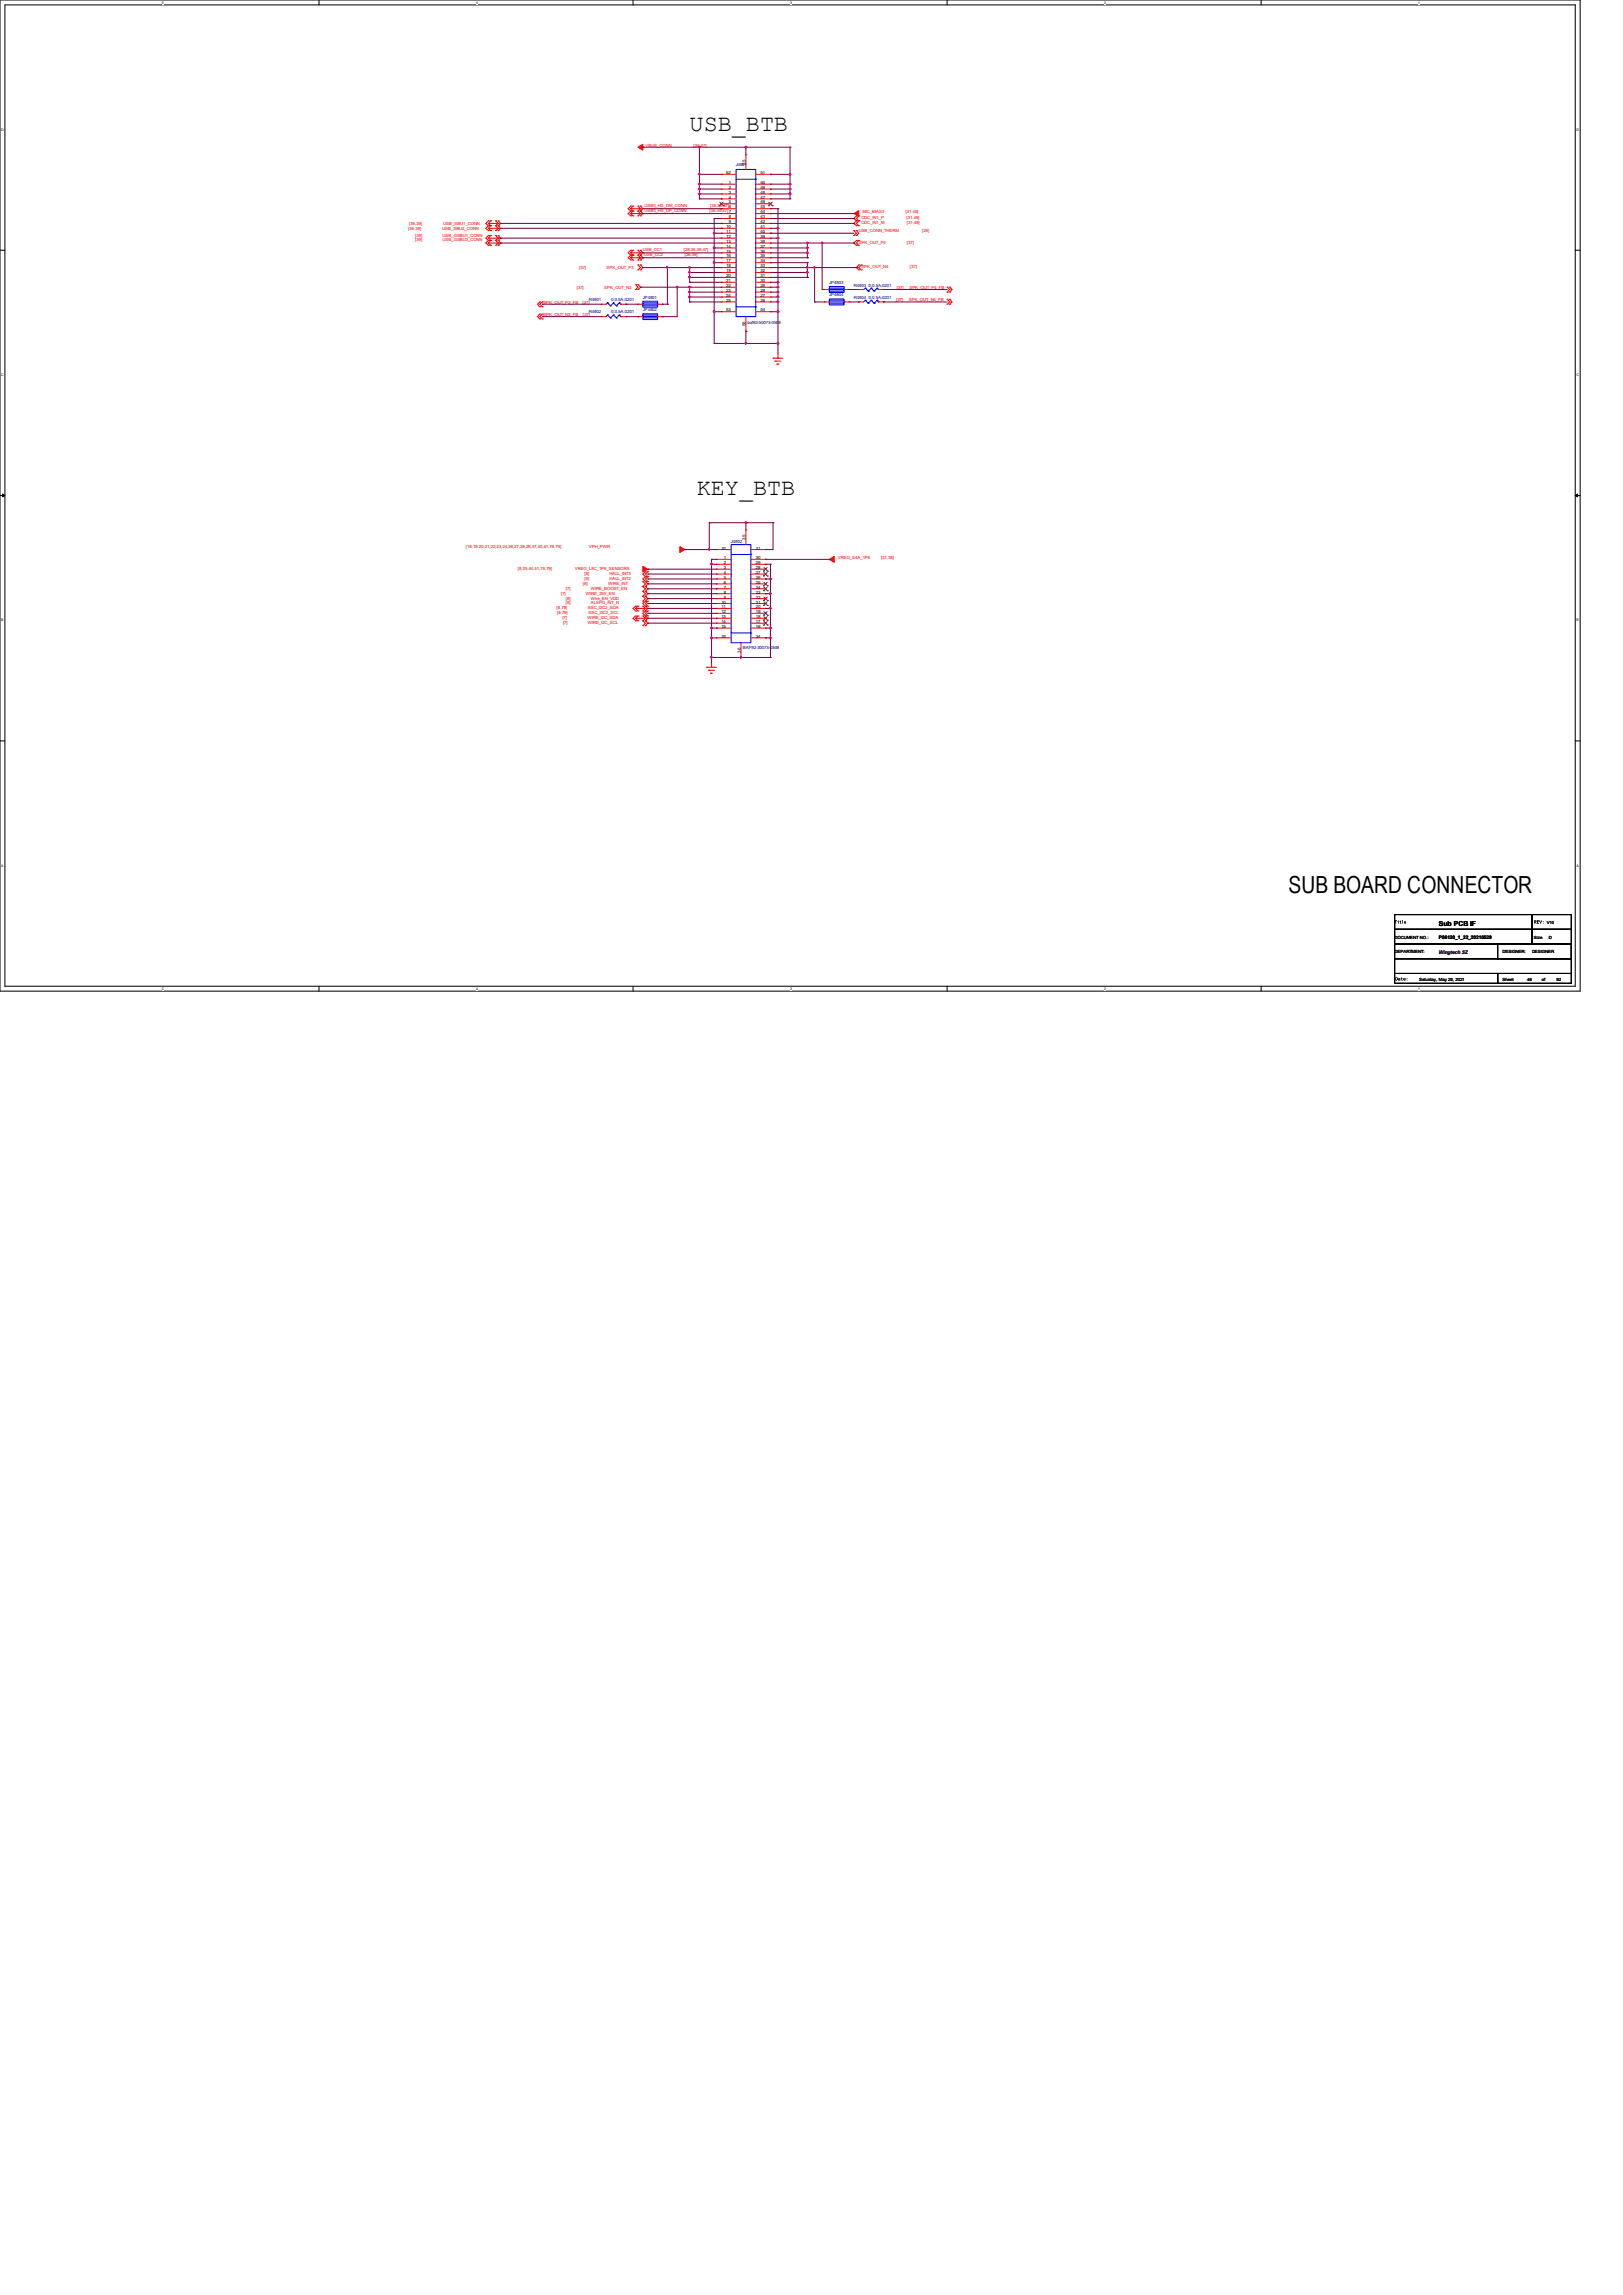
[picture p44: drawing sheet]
<svg xmlns="http://www.w3.org/2000/svg" width="210mm" height="297mm" viewBox="0 0 210 297" stroke-linecap="round" stroke-linejoin="round" font-family="sans-serif">
<defs><g id="words">
<g font-size="3">
<text x="89.2" y="17">USB_BTB</text>
<text x="90.2" y="64">KEY_BTB</text>
<text x="166.8" y="115.6">SUB BOARD CONNECTOR</text>
</g>
<text font-size=".9" x="186.2" y="119.8">Sub PCB IF</text>
<g font-size=".6" fill="#f00">
<text x="83.5" y="19">VBUS_CONN</text>
<text x="89.7" y="19">[36,47]</text>
<text x="52.8" y="29.8">[36,39]</text>
<text x="53" y="29.1">[36,39]</text>
<text x="57.2" y="29.8">USB_SBU2_CONN</text>
<text x="57.4" y="29.1">USB_SBU1_CONN</text>
<text x="83.4" y="27.5">USB0_HS_DP_CONN</text>
<text x="83.4" y="26.8">USB0_HS_DM_CONN</text>
<text x="91.8" y="27.5">[36,39,47]7</text>
<text x="91.9" y="26.8">[36,39,47]6</text>
<text x="111.1" y="30">USB_CONN_THERM</text>
<text x="111.5" y="28.4">CDC_IN1_P</text>
<text x="111.5" y="29">CDC_IN1_M</text>
<text x="111.6" y="27.6">MIC_BIAS3</text>
<text x="117.2" y="27.6">[31,48]</text>
<text x="117.3" y="28.4">[31,48]</text>
<text x="117.3" y="29">[31,48]</text>
<text x="119.3" y="30">[28]</text>
<text x="53.7" y="30.6">[39]</text>
<text x="53.7" y="31.2">[39]</text>
<text x="57.3" y="30.6">USB_GSBU1_CONN</text>
<text x="57.3" y="31.2">USB_GSBU2_CONN</text>
<text x="74.9" y="34.8">[37]</text>
<text x="78.5" y="34.8">SPK_OUT_P3</text>
<text x="83.2" y="32.5">USB_CC1</text>
<text x="83.3" y="33.1">USB_CC2</text>
<text x="88.5" y="32.5">[28,36,39,47]</text>
<text x="88.6" y="33.1">[28,36]</text>
<text x="111.1" y="31.5">SPK_OUT_P4</text>
<text x="111.5" y="34.7">SPK_OUT_N4</text>
<text x="117.3" y="31.5">[37]</text>
<text x="117.7" y="34.7">[37]</text>
<text x="70.3" y="39.3">SPK_OUT_P3_FB</text>
<text x="70.3" y="40.9">SPK_OUT_N3_FB</text>
<text x="74.6" y="37.4">[37]</text>
<text x="75.4" y="39.3">[37]</text>
<text x="75.4" y="40.9">[37]</text>
<text x="78.2" y="37.4">SPK_OUT_N3</text>
<text x="115.9" y="39">[37]</text>
<text x="116" y="37.4">[37]</text>
<text x="117.6" y="39">SPK_OUT_N4_FB</text>
<text x="117.7" y="37.4">SPK_OUT_P4_FB</text>
<text x="60.3" y="70.9">[18,19,20,21,22,23,24,26,27,28,29,37,40,51,78,79]</text>
<text x="76.2" y="70.9">VPH_PWR</text>
<text x="67" y="73.8">[8,25,44,51,78,79]</text>
<text x="72.6" y="77">[7]</text>
<text x="73.2" y="77.6">[8]</text>
<text x="73.2" y="76.3">[7]</text>
<text x="74.4" y="73.8">VREG_L8C_1P8_SENSORS</text>
<text x="75.4" y="75.7">[8]</text>
<text x="75.6" y="75.1">[8]</text>
<text x="75.6" y="74.4">[8]</text>
<text x="75.8" y="77">WIRE_SW_EN</text>
<text x="76.5" y="77.6">Wire_EN_VDD</text>
<text x="76.5" y="76.3">WIRE_BOOST_EN</text>
<text x="78.7" y="75.7">WIRE_INT</text>
<text x="78.9" y="75.1">HALL_INT2</text>
<text x="78.9" y="74.4">HALL_INT3</text>
<text x="108.4" y="72.3">VREG_S4A_1P8</text>
<text x="114" y="72.3">[31,38]</text>
<text x="72" y="78.9">[8,79]</text>
<text x="72.1" y="79.5">[8,79]</text>
<text x="72.8" y="80.1">[7]</text>
<text x="72.9" y="80.8">[7]</text>
<text x="73.2" y="78.2">[8]</text>
<text x="76" y="80.1">WIRE_I2C_SDA</text>
<text x="76.1" y="80.8">WIRE_I2C_SCL</text>
<text x="76.1" y="78.9">SSC_I2C2_SDA</text>
<text x="76.2" y="79.5">SSC_I2C2_SCL</text>
<text x="76.5" y="78.2">ALSPG_INT_N</text>
</g>
<g font-size=".6">
<text x="94" y="22.5">52</text>
<text x="94.3" y="23.8">1</text>
<text x="96.5" y="21.3" transform="rotate(-90 96.5 21.3)">55</text>
<text x="98.4" y="23.8">50</text>
<text x="98.4" y="22.5">51</text>
<text x="94" y="29.5">10</text>
<text x="94.3" y="24.4">2</text>
<text x="94.3" y="25.1">3</text>
<text x="94.3" y="25.7">4</text>
<text x="94.3" y="26.3">5</text>
<text x="94.3" y="28.2">8</text>
<text x="94.3" y="28.9">9</text>
<text x="98.4" y="29.5">41</text>
<text x="98.4" y="28.9">42</text>
<text x="98.4" y="28.2">43</text>
<text x="98.4" y="27.6">44</text>
<text x="98.4" y="27">45</text>
<text x="98.4" y="26.3">46</text>
<text x="98.4" y="25.7">47</text>
<text x="98.4" y="25.1">48</text>
<text x="98.4" y="24.4">49</text>
<text x="94" y="30.1">11</text>
<text x="94" y="30.8">12</text>
<text x="94" y="31.4">13</text>
<text x="94" y="32">14</text>
<text x="94" y="32.7">15</text>
<text x="94" y="33.3">16</text>
<text x="94" y="34">17</text>
<text x="94" y="34.6">18</text>
<text x="94" y="35.2">19</text>
<text x="94" y="35.9">20</text>
<text x="98.4" y="35.9">31</text>
<text x="98.4" y="35.2">32</text>
<text x="98.4" y="34.6">33</text>
<text x="98.4" y="34">34</text>
<text x="98.4" y="33.3">35</text>
<text x="98.4" y="32.7">36</text>
<text x="98.4" y="32">37</text>
<text x="98.4" y="31.4">38</text>
<text x="98.4" y="30.8">39</text>
<text x="98.4" y="30.1">40</text>
<text x="94" y="36.5">21</text>
<text x="94" y="37.1">22</text>
<text x="94" y="37.8">23</text>
<text x="94" y="38.4">24</text>
<text x="94" y="39">25</text>
<text x="94" y="40.3">53</text>
<text x="98.4" y="39">26</text>
<text x="98.4" y="38.4">27</text>
<text x="98.4" y="37.8">28</text>
<text x="98.4" y="37.1">29</text>
<text x="98.4" y="36.5">30</text>
<text x="98.4" y="40.3">54</text>
<text x="96.5" y="42.2" transform="rotate(-90 96.5 42.2)">56</text>
<text x="93.3" y="71.1">32</text>
<text x="96.5" y="69.8" transform="rotate(-90 96.5 69.8)">35</text>
<text x="97.8" y="71.1">31</text>
<text x="93.7" y="72.4">1</text>
<text x="93.7" y="73">2</text>
<text x="93.7" y="73.7">3</text>
<text x="93.7" y="74.3">4</text>
<text x="93.7" y="74.9">5</text>
<text x="93.7" y="75.6">6</text>
<text x="93.7" y="76.2">7</text>
<text x="93.7" y="76.8">8</text>
<text x="93.7" y="77.5">9</text>
<text x="97.8" y="77.5">22</text>
<text x="97.8" y="76.8">23</text>
<text x="97.8" y="76.2">24</text>
<text x="97.8" y="75.6">25</text>
<text x="97.8" y="74.9">26</text>
<text x="97.8" y="74.3">27</text>
<text x="97.8" y="73.7">28</text>
<text x="97.8" y="73">29</text>
<text x="97.8" y="72.4">30</text>
<text x="93.3" y="78.1">10</text>
<text x="93.3" y="78.7">11</text>
<text x="93.3" y="79.4">12</text>
<text x="93.3" y="80">13</text>
<text x="93.3" y="80.6">14</text>
<text x="93.3" y="81.3">15</text>
<text x="93.3" y="82.6">33</text>
<text x="97.8" y="81.3">16</text>
<text x="97.8" y="80.6">17</text>
<text x="97.8" y="80">18</text>
<text x="97.8" y="79.4">19</text>
<text x="97.8" y="78.7">20</text>
<text x="97.8" y="78.1">21</text>
<text x="97.8" y="82.6">34</text>
<text x="95.8" y="84.5" transform="rotate(-90 95.8 84.5)">36</text>
<text x="200.1" y="119.6">V10</text>
<text x="180.5" y="121.5">DOCUMENT NO.:</text>
<text x="180.5" y="123.4">DEPARTMENT:</text>
<text x="186.2" y="121.5">P86120_1_22_20210529</text>
<text x="194.4" y="123.4">DESIGNER:</text>
<text x="198.2" y="123.4">DESIGNER</text>
<text x="198.5" y="121.5">Size</text>
<text x="200.4" y="121.5">D</text>
<text x="183.6" y="126.9">Saturday, May 29, 2021</text>
<text x="194.4" y="126.9">Sheet</text>
<text x="197.6" y="126.9">48</text>
<text x="199.5" y="126.9">of</text>
<text x="201.4" y="126.9">92</text>
</g>
<g font-size=".6" fill="#000080">
<text x="95.2" y="21.5">J4801</text>
<text x="76.2" y="40.6">R4802</text>
<text x="76.2" y="39">R4801</text>
<text x="79.1" y="40.6">0;0.5A;0201</text>
<text x="79.1" y="39">0;0.5A;0201</text>
<text x="83.2" y="38.7">JP4801</text>
<text x="83.2" y="40.3">JP4802</text>
<text x="96.7" y="41.9">baf92-50073-0508</text>
<text x="107.3" y="38.4">JP4804</text>
<text x="107.3" y="36.7">JP4803</text>
<text x="110.5" y="37.1">R4803 0;0.5A;0201</text>
<text x="110.5" y="38.7">R4804 0;0.5A;0201</text>
<text x="94.6" y="70.2">J4802</text>
<text x="96.1" y="84">BAF92-30073-0508</text>
</g>
<text font-size=".6" fill="#400040" x="186.2" y="123.4">Wingtech SZ</text>
<g font-size=".5">
<text x="21" y=".5">5</text>
<text x="61.6" y=".5">4</text>
<text x="102.2" y=".5">3</text>
<text x="142.9" y=".5">2</text>
<text x="183.5" y=".5">1</text>
<text x=".2" y="16.9">D</text>
<text x="204" y="16.9">D</text>
<text x=".2" y="48.6">C</text>
<text x="204" y="48.6">C</text>
<text x=".2" y="80.4">B</text>
<text x="204" y="80.4">B</text>
<text x=".2" y="112.1">A</text>
<text x="204" y="112.1">A</text>
<text x="21" y="128.1">5</text>
<text x="61.6" y="128.1">4</text>
<text x="102.2" y="128.1">3</text>
<text x="142.9" y="128.1">2</text>
<text x="183.5" y="128.1">1</text>
</g>
</g></defs>
<path d="M0 0h204.5v128.3h-204.5zM.6 .6h203.2v127h-203.2z" fill="none" stroke="#000" stroke-width=".13"/>
<g fill="#fff">
<path d="M21 .1h.2v.5h-.2z"/>
<path d="M21 127.7h.2v.5h-.2z"/>
</g>
<path d="M41.3 0v.6M41.3 127.6v.7" fill="none" stroke="#000" stroke-width=".13"/>
<g fill="#fff">
<path d="M61.6 .1h.2v.5h-.2z"/>
<path d="M61.6 127.7h.2v.5h-.2z"/>
</g>
<path d="M81.9 0v.6M81.9 127.6v.7" fill="none" stroke="#000" stroke-width=".13"/>
<g fill="#fff">
<path d="M102.2 .1h.2v.5h-.2z"/>
<path d="M102.2 127.7h.2v.5h-.2z"/>
</g>
<path d="M122.6 0v.6M122.6 127.6v.7" fill="none" stroke="#000" stroke-width=".13"/>
<g fill="#fff">
<path d="M142.9 .1h.2v.5h-.2z"/>
<path d="M142.9 127.7h.2v.5h-.2z"/>
</g>
<path d="M163.2 0v.6M163.2 127.6v.7" fill="none" stroke="#000" stroke-width=".13"/>
<g fill="#fff">
<path d="M183.5 .1h.2v.5h-.2z"/>
<path d="M183.5 127.7h.2v.5h-.2z"/>
<path d="M.2 16.5h.3v.5h-.3z"/>
<path d="M204 16.5h.3v.5h-.3z"/>
<path d="M.2 48.3h.3v.5h-.3z"/>
<path d="M204 48.3h.3v.5h-.3z"/>
</g>
<path d="M0 32.4h.6M203.8 32.4h.7" fill="none" stroke="#000" stroke-width=".13"/>
<g fill="#fff">
<path d="M.2 80h.2v.5h-.2z"/>
<path d="M204 80h.3v.5h-.3z"/>
</g>
<path d="M0 64.1h.6M203.8 64.1h.7" fill="none" stroke="#000" stroke-width=".13"/>
<path d="M.3 63.9l.3 .2-.3 .2zM203.8 64.1l.3-.2v.4z" fill="#000" stroke="#000" stroke-width=".13"/>
<g fill="#fff">
<path d="M.2 111.8h.3v.5h-.3z"/>
<path d="M204 111.8h.3v.5h-.3z"/>
</g>
<path d="M0 95.9h.6M203.8 95.9h.7M180.5 118.4h17.7v1.9h-17.7zM198.2 118.4h5.1v1.9h-5.1zM180.5 120.3h17.7v1.9h-17.7zM180.5 126h13.3v1.3h-13.3zM180.5 124.1h22.8v1.9h-22.8zM180.5 122.2h22.8v1.9h-22.8zM193.8 126h9.5v1.3h-9.5zM193.8 122.2h9.5v1.9h-9.5zM198.2 120.3h5.1v1.9h-5.1z" fill="none" stroke="#000" stroke-width=".13"/>
<g fill="none" stroke="#f00" stroke-width=".13">
<path d="M63.2 29.2h.1M63.2 28.6h.1M63.2 29.8h.1M63.2 31.1h.1M63.2 30.5h.1M63.2 31.7h.1M63.2 30.5l-.3 .3 .3 .3M63.2 28.6l-.3 .3 .3 .3M63.2 28.9l.3 .3M63.2 28.9h1.3M63.2 31.1l-.3 .4 .3 .2M63.2 29.2l-.3 .3 .3 .3"/>
<path d="M63.2 29.5l.3 .3M63.2 29.5h1.3M63.2 30.8l.3 .3M63.2 30.8h1.3M63.2 31.5l.3 .2M63.2 31.5h1.3M63.5 28.6h.1M63.5 29.2h.1M63.5 29.8h.1M63.5 31.1h.1M63.5 30.5h.1M63.5 31.7h.1"/>
<path d="M63.5 28.6l-.3 .3M63.5 29.2l-.3 .3M63.5 30.5l-.3 .3M63.5 31.1l-.3 .4M64.1 29.2h.1M64.1 28.6h.1M64.1 29.8h.1M64.1 31.1h.1M64.1 30.5h.1M64.1 31.7h.1M64.1 28.6l.4 .3M64.1 29.2l.4 .3"/>
<path d="M64.1 30.5l.4 .3M64.1 31.1l.4 .4M64.5 28.6h.1M64.5 29.2h.1M64.5 28.9h.1M64.5 29.8h.1M64.5 29.5h.1M64.5 30.5h.1M64.5 31.1h.1M64.5 30.8h.1M64.5 31.7h.1M64.5 31.5h.1"/>
<path d="M64.5 28.6l.3 .3-.3 .3M64.5 28.9l-.4 .3M64.5 29.2l.3 .3-.3 .3M64.5 29.5l-.4 .3M64.5 30.8l-.4 .3M64.5 30.5l.3 .3-.3 .3M64.5 31.5l-.4 .2M64.5 31.1l.3 .4-.3 .2M69.8 39.1h.1M69.8 39.7h.1M69.8 39.1l-.2 .3 .2 .3M70.2 39.1h.1"/>
<path d="M70.2 39.7h.1M70.2 39.1l-.4 .3 .4 .3M77.8 39.4h.1M77.8 39.4h.6M80.3 39.4h.7M81 39.4h.1M81.6 27.9h.1M81.6 27.3h.1M81.6 26.7h.1M81.6 33h.1M81.6 32.4h.1M81.6 33.7h.1"/>
<path d="M81.6 27.3l-.3 .3 .3 .3M81.6 27.6l.3 .3M81.6 27.6h1.3M81.6 26.7l-.3 .3 .3 .3M81.6 27l.3 .3M81.6 27h1.3M81.6 33.4l.3 .3M81.6 32.4l-.3 .3 .3 .3M81.6 32.7l.3 .3M81.6 32.7h1.3M81.6 33l-.3 .4 .3 .3M81.6 33.4h1.3"/>
<path d="M81.9 27.3h.1M81.9 27.9h.1M81.9 26.7h.1M81.9 32.4h.1M81.9 33h.1M81.9 33.7h.1M81.9 27.3l-.3 .3M81.9 26.7l-.3 .3M81.9 32.4l-.3 .3M81.9 33l-.3 .4M82.3 36.8h.1M82.3 37.5h.1"/>
<path d="M82.3 36.8l.2 .4-.2 .3M82.5 27.9h.1M82.5 27.3h.1M82.5 26.7h.1M82.5 37.5h.1M82.5 36.8h.1M82.5 34.3h.1M82.5 34.9h.1M82.5 33h.1M82.5 32.4h.1M82.5 33.7h.1M82.5 39.4h.1"/>
<path d="M82.5 27.3l.4 .3M82.5 26.7l.4 .3M82.5 36.8l.4 .4-.4 .3M82.5 34.3l.4 .3-.4 .3M82.5 32.4l.4 .3M82.5 33l.4 .4M82.5 39.4h.7M82.9 27.3h.1M82.9 27.9h.1M82.9 27.6h.1M82.9 26.7h.1M82.9 27h.1"/>
<path d="M82.9 34.9h.1M82.9 34.3h.1M82.9 32.4h.1M82.9 33h.1M82.9 32.7h.1M82.9 33.7h.1M82.9 33.4h.1M82.9 27.3l.3 .3-.3 .3M82.9 27.6l-.4 .3M82.9 26.7l.3 .3-.3 .3M82.9 27l-.4 .3M82.9 34.3l.3 .3-.3 .3"/>
<path d="M82.9 32.4l.3 .3-.3 .3M82.9 32.7l-.4 .3M82.9 33l.3 .4-.3 .3M82.9 33.4l-.4 .3M85.1 39.4h.6M85.7 39.4h.1M93.3 23.8h.1M93.3 24.5h.1M93.3 25.1h.1M93.3 25.7h.1M93.3 26.4h.1M93.3 27h.1"/>
<path d="M93.3 27.6h.1M93.3 28.3h.1M93.3 28.9h.1M93.3 29.5h.1M93.3 30.2h.1M93.3 30.8h.1M93.3 31.5h.1M93.3 32.1h.1M93.3 32.7h.1M93.3 33.4h.1M93.3 34h.1M93.3 34.6h.1"/>
<path d="M93.3 35.3h.1M93.3 35.9h.1M93.3 36.5h.1M93.3 37.2h.1M93.3 37.8h.1M93.3 38.4h.1M93.3 39.1h.1M93.3 22.6h.1M93.3 27.6h1.9M93.3 27h1.9M93.3 28.9h1.9M93.3 29.5h1.9"/>
<path d="M93.3 30.8h1.9M93.3 31.5h1.9M93.3 32.7h1.9M93.3 33.4h1.9M93.3 39.1h1.9M93.3 23.8h1.9M93.3 24.5h1.9M93.3 25.1h1.9M93.3 25.7h1.9M93.3 26.4h1.9M93.3 28.3h1.9M93.3 30.2h1.9"/>
<path d="M93.3 32.1h1.9M93.3 34h1.9M93.3 34.6h1.9M93.3 35.3h1.9M93.3 35.9h1.9M93.3 36.5h1.9M93.3 37.2h1.9M93.3 37.8h1.9M93.3 38.4h1.9M93.3 22.6h1.9M96.5 20h.1M96.5 20v1.9"/>
<path d="M97.8 27.6h1.9M97.8 27h1.9M97.8 28.9h1.9M97.8 29.5h1.9M97.8 30.8h1.9M97.8 31.5h1.9M97.8 32.7h1.9M97.8 33.4h1.9M97.8 39.1h1.9M97.8 23.8h1.9M97.8 24.5h1.9M97.8 25.1h1.9"/>
<path d="M97.8 25.7h1.9M97.8 26.4h1.9M97.8 28.3h1.9M97.8 30.2h1.9M97.8 32.1h1.9M97.8 34h1.9M97.8 34.6h1.9M97.8 35.3h1.9M97.8 35.9h1.9M97.8 36.5h1.9M97.8 37.2h1.9M97.8 37.8h1.9"/>
<path d="M97.8 38.4h1.9M97.8 22.6h1.9M99.7 39.1h.1M99.7 38.4h.1M99.7 37.8h.1M99.7 37.2h.1M99.7 36.5h.1M99.7 35.9h.1M99.7 35.3h.1M99.7 34.6h.1M99.7 34h.1M99.7 33.4h.1"/>
<path d="M99.7 32.7h.1M99.7 32.1h.1M99.7 31.5h.1M99.7 30.8h.1M99.7 30.2h.1M99.7 29.5h.1M99.7 28.9h.1M99.7 28.3h.1M99.7 27.6h.1M99.7 27h.1M99.7 26.4h.1M99.7 25.7h.1"/>
<path d="M99.7 25.1h.1M99.7 24.5h.1M99.7 23.8h.1M99.7 22.6h.1M106.7 39.1h.1M106.7 37.5h.1M106.7 39.1h.6M106.7 37.5h.6M109.2 39.1h.7M109.2 37.5h.7M109.9 39.1h.1M109.9 37.5h.1"/>
<path d="M110.5 30.5h.1M110.5 29.8h.1M110.5 29.8l.3 .4-.3 .3M110.8 27.9h.1M110.8 28.6h.1M110.8 29.2h.1M110.8 30.5h.1M110.8 29.8h.1M110.8 31.1h.1M110.8 31.7h.1M110.8 27.9l-.3 .4 .3 .3M110.8 28.6l-.3 .3 .3 .3"/>
<path d="M110.8 29.8l.3 .4-.3 .3M110.8 31.1l-.3 .4 .3 .2M111.1 28.6h.1M111.1 27.9h.1M111.1 29.2h.1M111.1 31.7h.1M111.1 31.1h.1M111.1 34.3h.1M111.1 34.9h.1M111.1 37.5h.1M111.1 39.1h.1M111.1 27.9l-.3 .4 .3 .3"/>
<path d="M111.1 28.6l-.3 .3 .3 .3M111.1 31.1l-.3 .4 .3 .2M111.1 34.3l-.3 .3 .3 .3M111.1 39.1h.7M111.1 37.5h.7M111.5 34.9h.1M111.5 34.3h.1M111.5 34.3l-.4 .3 .4 .3M113.7 39.1h.6M113.7 37.5h.6M114.3 37.5h.1M114.3 39.1h.1"/>
<path d="M122.6 37.2h.1M122.6 37.8h.1M122.6 38.7h.1M122.6 39.4h.1M122.6 37.2l.3 .3-.3 .3M122.6 38.7l.3 .4-.3 .3M122.9 37.2h.1M122.9 37.8h.1M122.9 38.7h.1M122.9 39.4h.1M122.9 37.2l.3 .3-.3 .3M122.9 38.7l.3 .4-.3 .3"/>
<path d="M69.8 40.6h.1M69.8 41.3h.1M69.8 40.6l-.2 .4 .2 .3M70.2 40.6h.1M70.2 41.3h.1M70.2 40.6l-.4 .4 .4 .3M77.8 41h.1M77.8 41h.6M80.3 41h.7M81 41h.1M82.5 41h.1M82.5 41h.7"/>
<path d="M85.1 41h.6M85.7 41h.1M93.3 40.3h.1M93.3 40.3h1.9M96.5 42.9h.1M96.5 41v1.9M97.8 40.3h1.9M99.7 40.3h.1M100 46.4h.1M100 46.4h1.3M100.3 46.7h.1M100.3 46.7h.7"/>
<path d="M100.5 47.1h.1M100.5 47.1h.3M100.7 46.4h.1M100.7 45.7v.7M82.3 79.7h.1M82.3 78.4h.1M82.3 79.1h.1M82.3 78.4l-.4 .3 .4 .4M82.3 79.7l-.4 .3 .4 .3M82.3 78.7l.2 .4M82.3 78.7h1.2M82.5 79.7h.1"/>
<path d="M82.5 78.4h.1M82.5 79.1h.1M82.5 79.7l-.2 .3M82.5 78.4l-.2 .3M83.2 79.7h.1M83.2 78.4h.1M83.2 79.1h.1M83.2 77.8h.1M83.2 77.2h.1M83.2 76.5h.1M83.2 75.9h.1M83.2 75.3h.1"/>
<path d="M83.2 76.5l.3 .3-.3 .4M83.2 79.7l.3 .3M83.2 77.2l.3 .3-.3 .3M83.2 78.4l.3 .3M83.2 75.9l.3 .3-.3 .3M83.2 75.3l.3 .3-.3 .3M83.5 79.7h.1M83.5 79.1h.1M83.5 78.4h.1M83.5 78.7h.1M83.5 77.8h.1M83.5 77.2h.1"/>
<path d="M83.5 76.5h.1M83.5 75.9h.1M83.5 75.3h.1M83.5 74.6h.1M83.5 74h.1M83.5 78.7l-.3 .4M83.5 79.1l-.3 .3 .6 .6-.3 .3M83.5 77.8l-.3 .3 .6 .6-.3 .4M83.5 77.2l.3 .3-.3 .3M83.5 76.5l.3 .3-.3 .4M83.5 75.9l.3 .3-.3 .3M83.5 74.6l-.3 .3 .6 .7-.3 .3"/>
<path d="M83.5 74l-.3 .3 .3 .3M83.8 79.1h.1M83.8 79.7h.1M83.8 77.8h.1M83.8 78.4h.1M83.8 74.6h.1M83.8 75.3h.1M83.8 74h.1M83.8 79.1l-.3 .3 .3 .3M83.8 77.8l-.3 .3 .3 .3M83.8 74.6l-.3 .3 .3 .4M83.8 74l-.3 .3 .3 .3"/>
<path d="M92.7 72.4h.1M92.7 73h.1M92.7 73.7h.1M92.7 74.3h.1M92.7 74.9h.1M92.7 75.6h.1M92.7 76.2h.1M92.7 76.8h.1M92.7 77.5h.1M92.7 78.1h.1M92.7 78.7h.1M92.7 79.4h.1"/>
<path d="M92.7 71.1h.1M92.7 78.7h1.9M92.7 72.4h1.9M92.7 73h1.9M92.7 73.7h1.9M92.7 74.3h1.9M92.7 74.9h1.9M92.7 75.6h1.9M92.7 76.2h1.9M92.7 76.8h1.9M92.7 77.5h1.9M92.7 78.1h1.9"/>
<path d="M92.7 79.4h1.9M92.7 71.1h1.9M96.5 68.6h.1M96.5 68.6v1.9M97.2 78.7h1.9M97.2 72.4h1.9M97.2 73h1.9M97.2 73.7h1.9M97.2 74.3h1.9M97.2 74.9h1.9M97.2 75.6h1.9M97.2 76.2h1.9"/>
<path d="M97.2 76.8h1.9M97.2 77.5h1.9M97.2 78.1h1.9M97.2 79.4h1.9M97.2 71.1h1.9M99.1 79.4h.1M99.1 78.7h.1M99.1 78.1h.1M99.1 77.5h.1M99.1 76.8h.1M99.1 76.2h.1M99.1 75.6h.1"/>
<path d="M99.1 74.9h.1M99.1 74.3h.1M99.1 73.7h.1M99.1 73h.1M99.1 72.4h.1M99.1 71.1h.1M82.3 80.3h.1M82.3 80l.2 .3M82.3 80h1.2M82.5 80.3h.1M83.2 81h.1M83.2 80.3h.1"/>
<path d="M83.2 80.3l.3 .3-.3 .4M83.5 80.3h.1M83.5 81h.1M83.5 80h.1M83.5 80.3l.3 .3-.3 .4M83.5 80l-.3 .3M91.4 86.4h.1M91.4 86.4h1.3M91.7 86.7h.1M91.7 86.7h.8M91.9 87.1h.1M91.9 87.1h.3"/>
<path d="M92.1 86.4h.1M92.1 85.7v.7M92.7 80h.1M92.7 80.6h.1M92.7 81.3h.1M92.7 82.5h.1M92.7 80h1.9M92.7 80.6h1.9M92.7 81.3h1.9M92.7 82.5h1.9M95.9 85.1h.1M95.9 83.2v1.9"/>
<path d="M97.2 80h1.9M97.2 80.6h1.9M97.2 81.3h1.9M97.2 82.5h1.9M99.1 81.3h.1M99.1 80.6h.1M99.1 80h.1M99.1 82.5h.1"/>
</g>
<g fill="#f00" stroke="#f00" stroke-width=".13">
<path d="M82.5 19l.7-.3v.7z" fill-rule="evenodd"/>
<path d="M110.5 27.6l.6-.3v.7z" fill-rule="evenodd"/>
<path d="M88 70.7l.6 .4-.6 .4z" fill-rule="evenodd"/>
<path d="M83.2 73.3l.6 .4-.6 .3z" fill-rule="evenodd"/>
<path d="M107.3 72.4l.6-.4v.8z" fill-rule="evenodd"/>
</g>
<g fill="#000">
<path d="M180.5 119.1h.3l-.2 .1v.3v-.3zM180.9 119.1l.1 .1zM180.8 119.2h.2v.3zM181.2 119.2h.1l-.1 .1v.1l.1 .1h-.1l-.1-.2zM181.4 119.1h.1v.4v-.3zM181.7 119.3h.2v.1h-.2l.1 .1 .1-.1a.14 .14 0 0 1-.2 .1 .14 .14 0 0 1 0-.2zM181.8 119.3h.1z"/>
<path d="M180.5 119.1h.3l-.2 .1v.3v-.3zM180.9 119.1l.1 .1zM180.8 119.2h.2v.3zM181.2 119.2h.1l-.1 .1v.1l.1 .1h-.1l-.1-.2zM181.4 119.1h.1v.4v-.3zM181.7 119.3h.2v.1h-.2l.1 .1 .1-.1a.14 .14 0 0 1-.2 .1 .14 .14 0 0 1 0-.2zM181.8 119.3h.1z"/>
<path d="M180.5 119.1h.3l-.2 .1v.3v-.3zM180.9 119.1l.1 .1zM180.8 119.2h.2v.3zM181.2 119.2h.1l-.1 .1v.1l.1 .1h-.1l-.1-.2zM181.4 119.1h.1v.4v-.3zM181.7 119.3h.2v.1h-.2l.1 .1 .1-.1a.14 .14 0 0 1-.2 .1 .14 .14 0 0 1 0-.2zM181.8 119.3h.1z"/>
<path d="M198.5 119.1l.3 .1-.1 .1 .1 .2-.2-.2-.1 .2zM198.6 119.2v.1h.1zM198.9 119.1h.2l-.2 .1v.1h.2h-.2v.2h.2h-.2zM199.2 119.1l.1 .3 .2-.3-.1 .4zM199.7 119.2v.1zM199.7 119.4v.1z"/>
<path d="M198.5 119.1l.3 .1-.1 .1 .1 .2-.2-.2-.1 .2zM198.6 119.2v.1h.1zM198.9 119.1h.2l-.2 .1v.1h.2h-.2v.2h.2h-.2zM199.2 119.1l.1 .3 .2-.3-.1 .4zM199.7 119.2v.1zM199.7 119.4v.1z"/>
<path d="M198.5 119.1l.3 .1-.1 .1 .1 .2-.2-.2-.1 .2zM198.6 119.2v.1h.1zM198.9 119.1h.2l-.2 .1v.1h.2h-.2v.2h.2h-.2zM199.2 119.1l.1 .3 .2-.3-.1 .4zM199.7 119.2v.1zM199.7 119.4v.1z"/>
<path d="M180.6 126.5a.21 .21 0 0 1 .3 .2 .21 .21 0 0 1-.3 .2zM180.6 126.5v.3h.2a.16 .16 0 0 0 0-.2 .16 .16 0 0 0-.2-.1zM181 126.6h.2v.3h-.2v-.2h.1h-.2zM181 126.8a.07 .07 0 0 0 .1 0 .07 .07 0 0 0-.1 0zM181.3 126.6l.1-.1v.1h.1h-.1v.2l.1 .1h-.1zM181.6 126.6l.3 .1h-.2v.1h.2a.16 .16 0 0 1-.3 .1 .15 .15 0 0 1 0-.3zM181.7 126.6l.1 .1zM182 126.6l.1 .1zM182 126.8l.1 .1z"/>
<path d="M180.6 126.5a.21 .21 0 0 1 .3 .2 .21 .21 0 0 1-.3 .2zM180.6 126.5v.3h.2a.16 .16 0 0 0 0-.2 .16 .16 0 0 0-.2-.1zM181 126.6h.2v.3h-.2v-.2h.1h-.2zM181 126.8a.07 .07 0 0 0 .1 0 .07 .07 0 0 0-.1 0zM181.3 126.6l.1-.1v.1h.1h-.1v.2l.1 .1h-.1zM181.6 126.6l.3 .1h-.2v.1h.2a.16 .16 0 0 1-.3 .1 .15 .15 0 0 1 0-.3zM181.7 126.6l.1 .1zM182 126.6l.1 .1zM182 126.8l.1 .1z"/>
<path d="M180.6 126.5a.21 .21 0 0 1 .3 .2 .21 .21 0 0 1-.3 .2zM180.6 126.5v.3h.2a.16 .16 0 0 0 0-.2 .16 .16 0 0 0-.2-.1zM181 126.6h.2v.3h-.2v-.2h.1h-.2zM181 126.8a.07 .07 0 0 0 .1 0 .07 .07 0 0 0-.1 0zM181.3 126.6l.1-.1v.1h.1h-.1v.2l.1 .1h-.1zM181.6 126.6l.3 .1h-.2v.1h.2a.16 .16 0 0 1-.3 .1 .15 .15 0 0 1 0-.3zM181.7 126.6l.1 .1zM182 126.6l.1 .1zM182 126.8l.1 .1z"/>
</g>
<g fill="none" stroke="#00f" stroke-width=".13">
<path d="M78.6 39.2h.1M78.6 39.2l-.2 .2M78.6 39.2l.4 .4M79 39.6h.1M79.4 39.2h.1M79.4 39.2l-.4 .4M79.4 39.2l.4 .4M79.8 39.6h.1M80.1 39.2h.1M80.1 39.2l-.3 .4M80.1 39.2l.2 .2M80.3 39.4h.1"/>
<path d="M83.2 39.2h1.9v.4h-1.9zM83.2 39h1.9v.8h-1.9zM83.2 39.4h1.9M85.1 39.4h.1M95.2 21.9h2.6v19.1h-2.6zM95.2 23.2h2.6M95.2 39.7h2.6M97.8 23.2h.1M97.8 39.7h.1M107.3 38.9h1.9v.3h-1.9zM107.3 38.7h1.9v.8h-1.9zM107.3 37.3h1.9v.4h-1.9z"/>
<path d="M107.3 37.1h1.9v.7h-1.9zM107.3 39.1h1.9M107.3 37.5h1.9M109.2 39.1h.1M109.2 37.5h.1M112 37.3h.1M112 38.9h.1M112 37.3l-.2 .2M112 37.3l.4 .4M112 38.9l-.2 .2M112 38.9l.4 .3M112.4 37.7h.1"/>
<path d="M112.4 39.2h.1M112.7 37.3h.1M112.7 38.9h.1M112.7 37.3l-.3 .4M112.7 37.3l.4 .4M112.7 38.9l-.3 .3M112.7 38.9l.4 .3M113.1 37.7h.1M113.1 39.2h.1M113.5 37.3h.1M113.5 38.9h.1M113.5 37.3l-.4 .4"/>
<path d="M113.5 37.3l.2 .2M113.5 38.9l-.4 .3M113.5 38.9l.2 .2M113.7 37.5h.1M113.7 39.1h.1M78.6 40.8h.1M78.6 40.8l-.2 .2M78.6 40.8l.4 .3M79 41.1h.1M79.4 40.8h.1M79.4 40.8l-.4 .3M79.4 40.8l.4 .3"/>
<path d="M79.8 41.1h.1M80.1 40.8h.1M80.1 40.8l-.3 .3M80.1 40.8l.2 .2M80.3 41h.1M83.2 40.8h1.9v.3h-1.9zM83.2 40.6h1.9v.8h-1.9zM83.2 41h1.9M85.1 41h.1M94.6 70.5h2.6v12.7h-2.6zM94.6 71.8h2.6M97.2 71.8h.1"/>
<path d="M94.6 81.9h2.6M97.2 81.9h.1"/>
</g>
<g fill="none" stroke="#804000" stroke-width=".13">
<path d="M93.1 26.6h.1M93.1 26.2l.5 .4M93.6 26.2l-.5 .4M93.6 26.6h.1M99.4 26.6h.1M99.5 26.2l.4 .4M99.9 26.2l-.5 .4M99.9 26.6h.1M98.8 79.6h.1M98.8 78.4h.1M98.8 77.7h.1M98.8 76.5h.1"/>
<path d="M98.8 75.8h.1M98.8 74.5h.1M98.8 73.9h.1M98.8 79.8l.5 .5M98.8 79.2l.5 .4M98.8 77.9l.5 .5M98.8 77.3l.5 .4M98.8 76l.5 .5M98.8 75.4l.5 .4M98.8 74.1l.5 .4M98.8 73.4l.5 .5M99.3 79.8l-.5 .5"/>
<path d="M99.3 79.2l-.5 .4M99.3 77.9l-.5 .5M99.3 77.3l-.5 .4M99.3 76l-.5 .5M99.3 75.4l-.5 .4M99.3 74.1l-.5 .4M99.3 73.4l-.5 .5M99.3 79.6h.1M99.3 78.4h.1M99.3 77.7h.1M99.3 76.5h.1M99.3 75.8h.1"/>
<path d="M99.3 74.5h.1M99.3 73.9h.1M98.8 80.9h.1M98.8 80.3h.1M98.8 80.4l.5 .5M99.3 80.4l-.5 .5M99.3 80.9h.1M99.3 80.3h.1"/>
</g>
<g fill="none" stroke="#800040" stroke-width=".13">
<path d="M83.2 19h.1M83.2 19h19M90.5 19h.1M90.5 19v6.7M96.5 19h.1M96.5 19v1M102.2 19h.1M102.2 19v6.7M64.8 30.8h.1M64.8 31.5h.1M64.8 28.9h28.5M64.8 29.5h28.5"/>
<path d="M64.8 30.8h28.5M64.8 31.5h28.5M70.2 39.4h.1M70.2 39.4h7.6M81 39.4h.1M81 39.4h1.5M82.9 37.2h.1M82.9 37.2h10.4M83.2 27.6h.1M83.2 34.6h.1M83.2 32.7h.1M83.2 33.4h.1"/>
<path d="M83.2 27.6h10.1M83.2 27h10.1M83.2 32.7h10.1M83.2 33.4h10.1M83.2 34.6h10.1M85.7 39.4h.7M86.4 39.4h.1M86.4 34.6v4.8M87.6 37.2h.1M87.6 37.2v3.8h-1.9M89.2 37.2h.1M89.2 37.8h.1"/>
<path d="M89.2 38.4h.1M89.2 39.1h.1M89.2 34.6h.1M89.2 35.3h.1M89.2 35.9h.1M89.2 36.5h.1M89.2 37.8h4.1M89.2 34.6v1.9M89.2 37.2v1.9M89.2 38.4h4.1M89.2 39.1h4.1M89.2 35.3h4.1"/>
<path d="M89.2 35.9h4.1M89.2 36.5h4.1M90.5 22.6h.1M90.5 23.8h.1M90.5 25.1h.1M90.5 25.7h.1M90.5 24.5h.1M90.5 22.6h2.8M90.5 25.7h2.8M90.5 25.1h2.8M90.5 24.5h2.8M90.5 23.8h2.8"/>
<path d="M92.4 28.3h.1M92.4 30.2h.1M92.4 32.1h.1M92.4 34h.1M92.4 28.3v16.1M92.4 28.3h.9M92.4 30.2h.9M92.4 32.1h.9M92.4 34h.9M93.3 25.7h.1M93.3 28.9h.1M93.3 29.5h.1"/>
<path d="M93.3 27h.1M99.7 22.6h.1M99.7 27.6h.1M99.7 30.2h.1M99.7 34h.1M99.7 22.6h2.5M99.7 37.2h1M99.7 37.8h1M99.7 38.4h1M99.7 39.1h1M99.7 25.7h2.5M99.7 25.1h2.5"/>
<path d="M99.7 24.5h2.5M99.7 23.8h2.5M99.7 28.9h10.8M99.7 29.5h1M99.7 28.3h10.8M99.7 30.2h10.8M99.7 27.6h10.8M99.7 27h1M99.7 30.8h1M99.7 31.5h10.8M99.7 32.1h4.8M99.7 32.7h4.8"/>
<path d="M99.7 33.4h4.8M99.7 34.6h11.1M99.7 35.3h4.8M99.7 35.9h4.8M99.7 36.5h1M99.7 34h4.8M100.7 27h.1M100.7 29.5h.1M100.7 30.8h.1M100.7 36.5h.1M100.7 37.8h.1M100.7 38.4h.1"/>
<path d="M100.7 39.1h.1M100.7 37.2h.1M100.7 27v18.7M102.2 23.8h.1M102.2 22.6h.1M102.2 24.5h.1M102.2 25.1h.1M102.2 25.7h.1M104.5 31.5h.1M104.5 32.1h.1M104.5 32.7h.1M104.5 33.4h.1"/>
<path d="M104.5 34.6h.1M104.5 35.3h.1M104.5 35.9h.1M104.5 34h.1M104.5 31.5v1.9M104.5 34v1.9M105.4 34.6h.1M105.4 39.1h.1M105.4 39.1h1.3M105.4 34.6v4.5M106.4 31.5h.1M106.4 37.5h.1"/>
<path d="M106.4 31.5v6M106.4 37.5h.3M109.9 37.5h.1M109.9 39.1h1.2M109.9 37.5h1.2M110.5 28.3h.1M110.5 28.9h.1M110.5 31.5h.1M110.8 34.6h.1M111.1 39.1h.1M114.3 37.5h.1M114.3 39.1h.1"/>
<path d="M114.3 39.1h8.3M114.3 37.5h8.3M70.2 41h.1M70.2 41h7.6M81 41h1.5M82.5 41h.1M85.7 41h.1M92.4 40.3h.1M92.4 44.4h.1M92.4 40.3h.9M92.4 44.4h8.3M96.5 44.4h.1"/>
<path d="M96.5 42.9h.1M96.5 42.9v1.5M99.7 40.3h1M100.7 40.3h.1M100.7 44.4h.1M83.8 79.4h.1M83.8 78.7h.1M83.8 78.1h.1M83.8 77.5h.1M83.8 76.8h.1M83.8 76.2h.1M83.8 75.6h.1"/>
<path d="M83.8 74.9h.1M83.8 74.3h.1M83.8 73.7h.1M83.8 74.9h8.9M83.8 76.8h8.9M83.8 78.7h8.9M83.8 79.4h8.9M83.8 78.1h8.9M83.8 77.5h8.9M83.8 76.2h8.9M83.8 75.6h8.9M83.8 74.3h8.9"/>
<path d="M83.8 73.7h8.9M88.6 71.1h.1M88.6 71.1h4.1M91.8 67.6h.1M91.8 71.1h.1M91.8 67.6v3.5M91.8 67.6h8.2M92.1 72.4h.1M92.1 73h.1M92.1 72.4v13.3M92.1 72.4h.6M92.1 73h.6"/>
<path d="M96.5 67.6h.1M96.5 67.6v1M99.1 71.1h.1M99.1 74.9h.1M99.1 76.8h.1M99.1 72.4h.1M99.1 74.9h.6M99.1 76.8h.6M99.1 78.7h.6M99.1 72.4h8.2M99.1 73h.6M99.7 74.9h.1"/>
<path d="M99.7 78.7h.1M99.7 73h.1M99.7 73v12.1M100 67.6h.1M100 67.6v3.5h-.9M83.8 80.6h.1M83.8 80h.1M83.8 80.6h8.9M83.8 80h8.9M92.1 82.5h.1M92.1 85.1h.1M92.1 81.3h.1"/>
<path d="M92.1 82.5h.6M92.1 85.1h7.6M92.1 81.3h.6M95.9 85.1h.1M99.1 82.5h.1M99.1 82.5h.6M99.1 81.3h.6M99.7 82.5h.1M99.7 81.3h.1M99.7 85.1h.1"/>
</g>
<g fill="#f0f" stroke="#f0f" stroke-width=".13">
<circle cx="100.6" cy="44.4" r=".11"/>
<circle cx="100.6" cy="40.3" r=".11"/>
<circle cx="92.4" cy="40.3" r=".11"/>
<circle cx="96.5" cy="44.4" r=".11"/>
<circle cx="90.5" cy="22.5" r=".11"/>
<circle cx="96.5" cy="19" r=".11"/>
<circle cx="102.2" cy="22.5" r=".11"/>
<circle cx="90.5" cy="19" r=".11"/>
<circle cx="89.2" cy="37.1" r=".11"/>
<circle cx="89.2" cy="37.8" r=".11"/>
<circle cx="89.2" cy="38.4" r=".11"/>
<circle cx="90.5" cy="24.4" r=".11"/>
<circle cx="90.5" cy="25.1" r=".11"/>
<circle cx="90.5" cy="23.8" r=".11"/>
<circle cx="102.2" cy="23.8" r=".11"/>
<circle cx="102.2" cy="25.1" r=".11"/>
<circle cx="102.2" cy="24.4" r=".11"/>
<circle cx="92.4" cy="30.2" r=".11"/>
<circle cx="100.6" cy="29.5" r=".11"/>
<circle cx="100.6" cy="30.8" r=".11"/>
<circle cx="100.6" cy="36.5" r=".11"/>
<circle cx="87.6" cy="37.1" r=".11"/>
<circle cx="96.5" cy="67.6" r=".11"/>
<circle cx="91.8" cy="71.1" r=".11"/>
<circle cx="99.7" cy="76.8" r=".11"/>
<circle cx="99.7" cy="74.9" r=".11"/>
<circle cx="92.1" cy="85.1" r=".11"/>
<circle cx="92.1" cy="82.5" r=".11"/>
<circle cx="99.7" cy="82.5" r=".11"/>
<circle cx="104.5" cy="31.4" r=".11"/>
<circle cx="106.4" cy="31.4" r=".11"/>
<circle cx="104.5" cy="32.1" r=".11"/>
<circle cx="104.5" cy="32.7" r=".11"/>
<circle cx="104.5" cy="34.6" r=".11"/>
<circle cx="105.4" cy="34.6" r=".11"/>
<circle cx="104.5" cy="35.2" r=".11"/>
<circle cx="100.6" cy="38.4" r=".11"/>
<circle cx="100.6" cy="39.1" r=".11"/>
<circle cx="99.7" cy="78.7" r=".11"/>
<circle cx="99.7" cy="81.3" r=".11"/>
<circle cx="86.3" cy="34.6" r=".11"/>
<circle cx="89.2" cy="34.6" r=".11"/>
<circle cx="89.2" cy="35.2" r=".11"/>
<circle cx="89.2" cy="35.9" r=".11"/>
<circle cx="92.4" cy="32.1" r=".11"/>
<circle cx="92.4" cy="34" r=".11"/>
<circle cx="100.6" cy="37.8" r=".11"/>
<circle cx="100.6" cy="37.1" r=".11"/>
<circle cx="92.1" cy="73" r=".11"/>
<circle cx="92.1" cy="81.3" r=".11"/>
<circle cx="95.9" cy="85.1" r=".11"/>
</g>
<use href="#words"/>
</svg>
